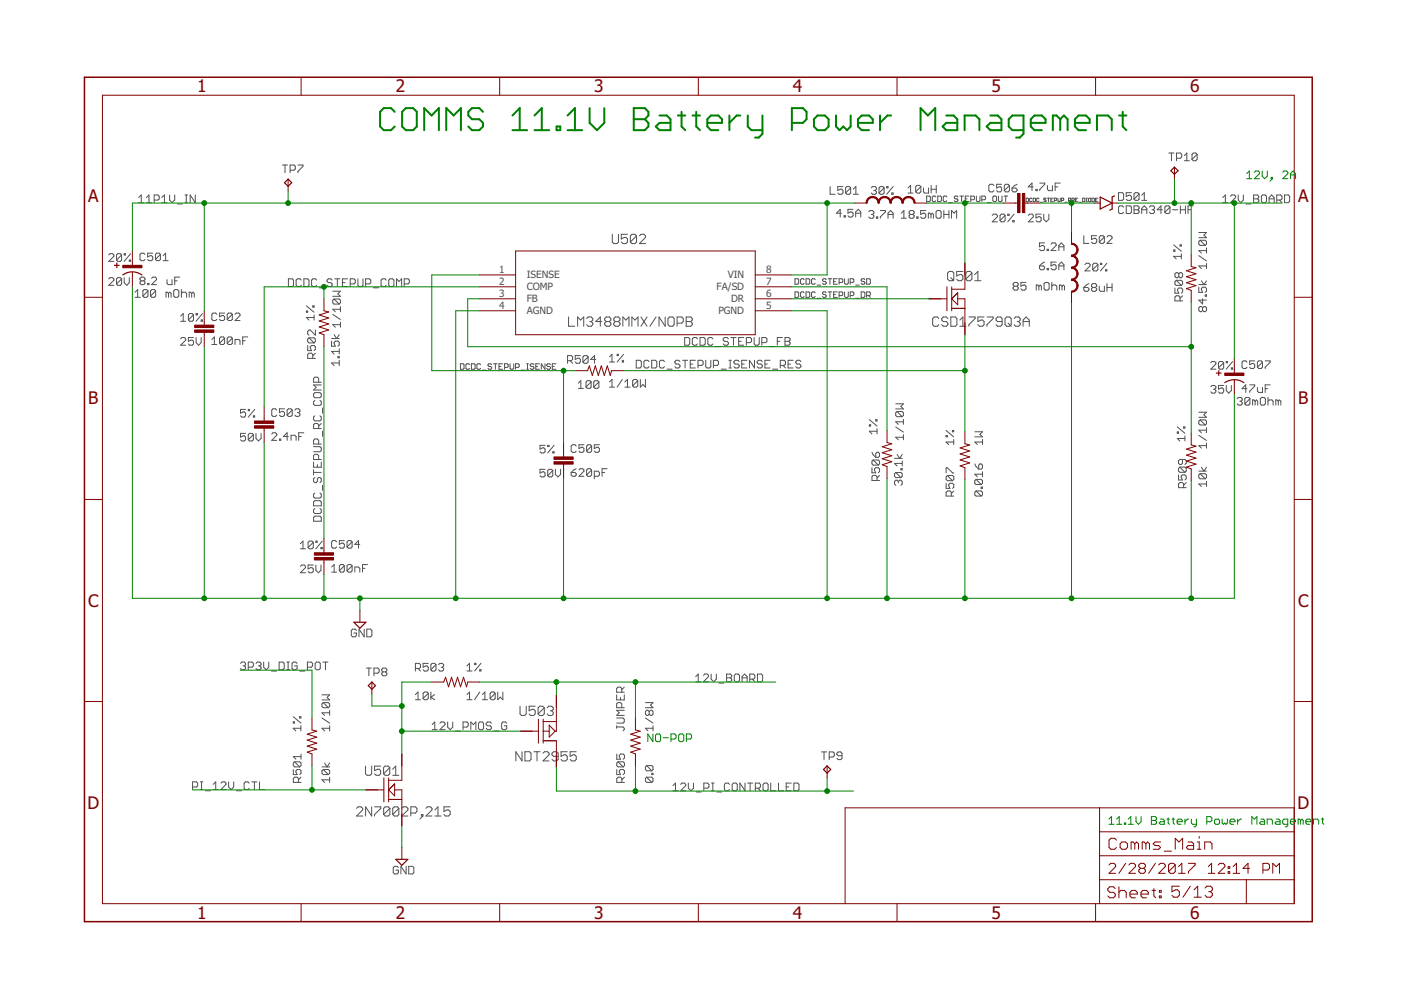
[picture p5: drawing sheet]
<svg xmlns="http://www.w3.org/2000/svg" width="297mm" height="210mm" viewBox="0 0 297 210" stroke-linecap="round" stroke-linejoin="round" font-family="sans-serif">
<defs><g id="words">
<g font-size="3.7" fill="#800000">
<text x="41.8" y="19.6">1</text>
<text x="83.9" y="19.6">2</text>
<text x="126" y="19.6">3</text>
<text x="168.1" y="19.6">4</text>
<text x="210.2" y="19.6">5</text>
<text x="252.4" y="19.6">6</text>
<text x="18.7" y="42.9">A</text>
<text x="275.2" y="42.9">A</text>
<text x="18.7" y="85.8">B</text>
<text x="275.2" y="85.8">B</text>
<text x="18.7" y="128.6">C</text>
<text x="275.2" y="128.6">C</text>
<text x="18.6" y="171.5">D</text>
<text x="275.1" y="171.5">D</text>
<text x="41.8" y="194.8">1</text>
<text x="83.9" y="194.8">2</text>
<text x="126" y="194.8">3</text>
<text x="168.1" y="194.8">4</text>
<text x="210.2" y="194.8">5</text>
<text x="252.4" y="194.8">6</text>
</g>
<g font-size="2.1" fill="#505050">
<text x="105.8" y="57.9">1</text>
<text x="111.7" y="59">ISENSE</text>
<text x="154.3" y="59">VIN</text>
<text x="162.5" y="57.9">8</text>
<text x="105.8" y="60.5">2</text>
<text x="105.8" y="63">3</text>
<text x="105.8" y="65.5">4</text>
<text x="111.7" y="61.6">COMP</text>
<text x="111.7" y="64.1">FB</text>
<text x="151.9" y="61.6">FA/SD</text>
<text x="155" y="64.1">DR</text>
<text x="162.5" y="65.5">5</text>
<text x="162.5" y="63">6</text>
<text x="162.5" y="60.5">7</text>
<text x="111.7" y="66.7">AGND</text>
<text x="152.3" y="66.7">PGND</text>
</g>
</g></defs>
<g fill="none" stroke="#505050" stroke-width=".21">
<path d="M59.9 35h1.1M60.4 35v1.6M61.5 36.1h.8l.3-.3v-.5l-.3-.3h-.8v1.6M63.2 35h1v.3l-1 1v.3M176 39.6v1.6h1.1M178.7 39.6h-1.1v.8l.6-.3h.3l.2 .3v.5l-.2 .3h-.6l-.3-.3M180.4 39.8v1.1l-.3 .3h-.5l-.3-.3M180.4 39.8l-.3-.2h-.5l-.3 .2v1.1M180.4 39.8l-1.1 1.1M184.7 39.8l.3-.2h.5l.3 .2v.3l-.3 .3M187.5 39.8l-.3-.2h-.6l-.2 .2v1.1M187.5 39.8v1.1l-.3 .3h-.6l-.2-.3"/>
<path d="M187.5 39.8l-1.1 1.1M188 39.6h.3v.2h-.3zM189.4 39.6l-1.4 1.6M192.5 39.9l.6-.6v1.6M195.2 39.6v1.1l-.2 .2h-.6l-.3-.2M195.2 39.6l-.2-.3h-.6l-.3 .3v1.1M195.2 39.6l-1.1 1.1M195.8 39.9v.8l.2 .2h.9v-1M197.4 39.3v1.6M198.5 39.3v1.6M210.7 39.3l-.2-.2h-.6l-.2 .2v1.1l.2 .3h.6l.2-.3M212.4 39.1h-1.1v.8l.5-.3h.3l.3 .3v.5l-.3 .3h-.5l-.3-.3"/>
<path d="M214 39.3l-.3-.2h-.5l-.3 .2v1.1M214 39.3v1.1l-.3 .3h-.5l-.3-.3M214 39.3l-1.1 1.1M214.6 39.9h.8l.2 .2v.3l-.2 .3h-.6l-.2-.3zM215.6 39.1l-.5 .2-.5 .6M219.1 39.6h-1.1l.8-.8v1.6M220.5 38.8h1v.3l-1 1.1v.2M222.1 39.3v.9l.3 .2h.7v-1.1M223.7 39.6h.6M224.8 38.8h-1.1v1.6M247.8 32.4h1.1M248.4 32.4v1.7"/>
<path d="M249.4 33.5h.9l.2-.2v-.6l-.2-.3h-.9v1.7M251.1 33l.5-.6v1.7M251.1 34.1h1.1M253.8 32.7l-1.1 1.1M253.8 32.7v1.1l-.3 .3h-.5l-.3-.3M253.8 32.7l-.3-.3h-.5l-.3 .3v1.1M23.1 54.1l.2-.3h.6l.3 .3v.2l-1.1 1.1h1.1M23.1 59.1l.2-.2h.6l.3 .2v.3l-1.1 1.1h1.1M25.8 54.1l-.3-.3h-.5l-.3 .3v1M25.8 54.1v1l-.3 .3h-.5l-.3-.3M25.8 59.1l-.3-.2h-.5l-.3 .2v1.1M25.8 59.1v1.1l-.3 .3h-.5l-.3-.3"/>
<path d="M25.8 54.1l-1.1 1M25.8 59.1l-1.1 1.1M26.3 53.8h.3v.3h-.3zM26.3 58.9v1l.6 .6 .5-.6v-1M27.4 55.1h.3v.3h-.3zM27.7 53.8l-1.4 1.6M29.4 41.9l.6-.6v1.7M29.4 43h1.1M30 59.5l-.3 .3v.3l.3 .2h.5l.2-.2v-.3l-.2-.3M30 59.5l-.3-.2v-.3l.3-.2h.5l.2 .2v.3l-.2 .2M30 59.5h.5M30.7 53.9l-.2-.2h-.5l-.3 .2v1.1l.3 .3h.5l.2-.3"/>
<path d="M31.1 41.9l.5-.6v1.7M31.1 43h1M32.1 59l.3-.2h.5l.3 .2v.3l-1.1 1h1.1M32.4 53.7h-1.1v.8l.5-.3h.3l.3 .3v.5l-.3 .3h-.5l-.3-.3M32.7 42.4h.8l.3-.2v-.6l-.3-.3h-.8v1.7M34 53.9v1.1l-.3 .3h-.5l-.2-.3M34 53.9l-.3-.2h-.5l-.2 .2v1.1M34 53.9l-1 1.1M34.3 43h1.1M34.3 41.9l.6-.6v1.7M34.6 55.3h1M34.6 54.2l.5-.5v1.6"/>
<path d="M35.4 59.3v.8l.3 .2h.8v-1M36 41.3v1.1l.5 .6 .5-.6v-1.1M37 59.5h.6M37.6 43.2h1.1M38.1 58.8h-1.1v1.5M39.2 43h.6M39.2 41.3h.6M39.5 41.3v1.7M41.4 41.3v1.7l-1.1-1.7v1.7M61.2 59.1h.8l.2 .3v1.1l-.2 .2h-.8zM63.9 59.4l-.3-.3h-.5l-.3 .3v1.1l.3 .2h.5l.3-.2M64.4 59.1h.8l.3 .3v1.1l-.3 .2h-.8z"/>
<path d="M67.1 59.4l-.2-.3h-.6l-.2 .3v1.1l.2 .2h.6l.2-.2M70.4 59.4l-.3-.3h-.5l-.3 .3v.3l.3 .2h.5l.3 .3v.3l-.3 .2h-.5l-.3-.2M71 59.1h1.1M71.5 59.1v1.6M72.6 59.9h.6M73.7 59.1h-1.1v1.6h1.1M75.9 59.1v1.4l.3 .2h.5l.3-.2v-1.4M81.9 59.4l-.3-.3h-.5l-.3 .3v1.1l.3 .2h.5l.3-.2M82.4 59.4l.3-.3h.5l.3 .3v1.1l-.3 .2h-.5l-.3-.2zM129.8 49.7v1.6l.3 .3h.7l.3-.3v-1.6M133 49.7h-1.3v1l.7-.4h.3l.3 .4v.6l-.3 .3h-.6l-.4-.3M135 50v1.3l-.4 .3h-.6l-.4-.3"/>
<path d="M135 50l-.4-.3h-.6l-.4 .3v1.3M135 50l-1.4 1.3M135.6 50l.3-.3h.6l.4 .3v.3l-1.3 1.3h1.3M168.6 59.1h.5l.2 .2v.8l-.2 .2h-.5zM170.5 59.3l-.2-.2h-.4l-.2 .2v.8l.2 .2h.4l.2-.2M170.9 59.1h.6l.2 .2v.8l-.2 .2h-.6zM172.8 59.3l-.1-.2h-.4l-.2 .2v.8l.2 .2h.4l.1-.2M175.2 59.3l-.2-.2h-.4l-.2 .2 .2 .4h.4l.2 .2-.2 .4h-.4l-.2-.2M175.6 59.1h.8M176 59.1v1.2M176.7 59.7h.4M177.5 59.1h-.8v1.2h.8"/>
<path d="M177.9 59.9h.6l.2-.2v-.4l-.2-.2h-.6v1.2M178.4 45.2h-1.1l.8-.8v1.6M179 45.7h.2v.3h-.2zM179.1 59.1v1l.2 .2h.4l.2-.2v-1M180.3 59.9h.5l.2-.2v-.4l-.2-.2h-.5v1.2M180.9 44.4h-1.1v.8l.5-.3h.3l.3 .3v.5l-.3 .3h-.5l-.3-.3M180.9 40.1l.6-.5v1.6M180.9 41.2h1.1M181.4 45.2h1.1M181.4 46v-1.1l.6-.5 .5 .5v1.1M183.4 59.3l-.2-.2h-.4l-.2 .4 .2 .2h.4l.2 .4-.2 .2h-.4l-.2-.2M183.7 59.1h.6l.2 .2v.8l-.2 .2h-.6z"/>
<path d="M184.2 44.9l.2-.3h.6l.3 .3v.3l-.3 .3M184.7 45.5h.3M185 45.5l.3 .2v.3l-.3 .3h-.6l-.2-.3M185.3 40.4h.2M185.5 40.4l.3 .3v.2l-.3 .3h-.5l-.3-.3M185.8 46h.3v.3h-.3zM186.6 44.6h1.1v.3l-1.1 1.1v.3M188.3 45.5h1.1M188.3 46.3v-1.1l.5-.6 .6 .6v1.1M189.1 40.9h.3v.3h-.3zM191.1 46.3h1.1M191.1 45.2l.5-.6v1.7"/>
<path d="M192.5 40.9h1.1M193 45.5l-.3-.3v-.3l.3-.3h.5l.3 .3v.3l-.3 .3M193 45.5h.5M193 45.5l-.3 .2v.3l.3 .3h.5l.3-.3v-.3l-.3-.2M194.4 46h.2v.3h-.2zM196.3 44.6h-1.1v.9l.5-.3h.3l.3 .3v.5l-.3 .3h-.5l-.3-.3M196.5 41.6h.6l.2 .2v.7l-.2 .2h-.6zM197.4 45.5l-.3-.3h-.3v1.1M197.4 45.5v.8M197.4 45.5l.2-.3 .3 .3v.8M197.4 40.1h1.1M198.4 41.8l-.2-.2h-.4l-.1 .2v.7l.1 .2h.4l.2-.2"/>
<path d="M198.7 44.6h.6l.2 .3v1.1l-.2 .3h-.6l-.2-.3v-1.1zM198.8 41.6h.6l.2 .2v.7l-.2 .2h-.6zM200.1 45.5h1.1M200.1 44.6v1.7M200.8 41.8l-.2-.2h-.4l-.2 .2v.7l.2 .2h.4l.2-.2M200.9 57.9l.4-.3h.6l.3 .3v1.3l-.3 .3h-.6l-.4-.3zM201.1 42.9h.8M201.2 44.6v1.7M201.6 58.9l.6 .6M201.7 46.3v-1.7l.6 .6 .5-.6v1.7M203.1 41.8l-.2-.2h-.4l-.2 .2 .2 .4h.4l.2 .2-.2 .3h-.4l-.2-.2M203.5 41.6h.8"/>
<path d="M203.9 41.6v1.1M204.2 57.6h-1.4v.9l.7-.3h.3l.4 .3v.7l-.4 .3h-.6l-.4-.3M204.7 42.2h.3M205.4 41.6h-.7v1.1h.7M205.8 42.4h.6l.2-.2v-.4l-.2-.2h-.6v1.1M206.1 57.9v1.3l-.4 .3h-.6l-.3-.3M206.1 57.9l-.4-.3h-.6l-.3 .3v1.3M206.1 57.9l-1.3 1.3M206.7 58.2l.6-.6v1.9M206.7 59.5h1.3M207 41.6v.9l.2 .2h.4l.2-.2v-.9M208.2 42.4h.5l.3-.2v-.4l-.3-.2h-.5v1.1"/>
<path d="M209.3 42.9h.8M210.4 45.7l.3-.3h.5l.3 .3v.3l-1.1 1h1.1M210.5 41.8l.2-.2h.4l.2 .2v.7l-.2 .2h-.4l-.2-.2zM211.7 41.6v.9l.2 .2h.4l.1-.2v-.9M212.9 41.6h.7M213.1 45.7v1.1l-.3 .2h-.5l-.3-.2M213.1 45.7l-.3-.3h-.5l-.3 .3v1.1M213.1 45.7l-1.1 1.1M213.2 41.6v1.1M213.7 45.4h.2v.3h-.2zM214.7 46.8h.3v.2h-.3zM215 45.4l-1.3 1.6"/>
<path d="M217.5 59.9h-1v.8l.5-.3h.3l.2 .3v.5l-.2 .3h-.6l-.2-.3M217.6 42l.5 .1-.2 .7h-.3zM218 45.7l.3-.3h.5l.3 .3v.3l-1.1 1h1.1M218.8 42.1l-.1-.1-.4 .1v.5l.1 .2 .4-.2M219.1 42l.4 .1-.1 .7h-.3zM219.6 40.2h.3v.2h-.3zM220.3 42.1l-.1-.1-.4 .1 .1 .7 .4-.2M220.4 56.4h.8l.3 .2v.3l-.3 .3h-.5l-.3-.3zM220.6 42.9h.4M220.7 45.4h-1.1v.8l.6-.2h.3l.2 .2v.6l-.2 .2h-.6l-.3-.2M221.3 45.4v1.1l.5 .5 .6-.5v-1.1M221.5 51.5h-1.1v.8l.5-.3h.3l.3 .3v.6l-.3 .2h-.5l-.3-.2"/>
<path d="M221.5 55.6l-1.1 .8M221.6 59.9h.6l.2 .3v1l-.2 .3h-.6l-.2-.3v-1zM221.8 42.1l-.1-.1-.4 .1 .1 .3 .4 .1-.1 .3-.4-.2M222 52.9h.3v.2h-.3zM222 56.9h.3v.3h-.3zM222.1 42h.4M222.3 42v.8M222.8 42.4h.2M222.8 51.8l.3-.3h.6l.2 .3v.2l-1.1 1.1h1.1M223 59.9v1.6M223.3 42h-.5v.8h.5M223.5 42.5l.5-.1-.1-.4h-.4v.8"/>
<path d="M223.9 55.6h-1.1v.8l.6-.3h.3l.2 .3v.5l-.2 .3h-.6l-.3-.3M224.3 42l.1 .8 .4-.2v-.6M224.5 56.4h1.1M224.5 53.1v-1.1l.5-.5 .6 .5v1.1M224.5 57.2v-1.1l.5-.5 .6 .5v1.1M224.5 52.3h1.1M225 42.5l.5-.1-.1-.4h-.4v.8M225.8 42.9h.5M226.5 42.5l.5-.1-.1-.4h-.4v.8M227.3 42.5l.5-.1-.2-.4h-.3v.8M227.5 42.5l.3 .3M228 42.4h.3"/>
<path d="M228.5 42h-.5v.8h.5M228.8 42.9h.5M229.5 42l.5 .1-.1 .7h-.4zM229.8 50v1.6h1.1M230 56.1l.3-.3h.6l.2 .3v.3l-1.1 1h1.1M230.3 42.8h.2M230.3 42h.2M230.4 42v.8M230.8 42.1l.1-.1 .4 .1-.2 .7-.3-.2zM231.5 42l.5 .1-.1 .7h-.4zM232.3 42.4h.2M232.5 50h-1.1v.8l.6-.3h.2l.3 .3v.5l-.3 .3h-.5l-.3-.3"/>
<path d="M232.8 56.1v1.1l-.3 .2h-.6l-.2-.2M232.8 56.1l-.3-.3h-.6l-.2 .3v1.1M232.8 56.1l-1.1 1.1M232.8 42h-.5v.8h.5M233.3 55.8h.3v.3h-.3zM234.1 50.2l-.2-.2h-.6l-.2 .2v1.1M234.1 50.2v1.1l-.2 .3h-.6l-.2-.3M234.1 50.2l-1 1.1M234.4 57.2h.3v.2h-.3zM234.7 55.8l-1.4 1.6M234.7 50.2l.3-.2h.5l.3 .2v.3l-1.1 1.1h1.1M237.2 40.9h.8l.2 .2v1.1l-.2 .3h-.8z"/>
<path d="M238.2 43.9l-.2-.3h-.6l-.2 .3v1.1l.2 .3h.6l.2-.3M238.8 43.6h.8l.3 .3v1.1l-.3 .3h-.8zM239.9 40.9h-1.1v.8l.5-.3h.3l.3 .3v.5l-.3 .3h-.5l-.3-.3M240.4 43.6h.8l.3 .3v.3l-.3 .3 .3 .2v.3l-.3 .3h-.8zM240.4 44.5h.8M241.5 41.1l-.3-.2h-.5l-.3 .2v1.1M241.5 41.1v1.1l-.3 .3h-.5l-.3-.3M241.5 41.1l-1.1 1.1M242.1 44.5h1M242.1 45.3v-1.1l.5-.6 .5 .6v1.1M242.1 42.5h1M242.1 41.4l.5-.5v1.6"/>
<path d="M243.7 43.9l.3-.3h.5l.3 .3v.3l-.3 .3M244.2 44.5h.3M244.5 44.5l.3 .2v.3l-.3 .3h-.5l-.3-.3M246.4 44.5h-1.1l.8-.9v1.7M248.1 43.9l-.3-.3h-.6l-.2 .3v1.1M248.1 43.9v1.1l-.3 .3h-.6l-.2-.3M248.1 43.9l-1.1 1.1M248.6 44.5h1.1M248.8 53h.3v.3h-.3zM248.8 51.9l1.7 1.4M249.4 59.4l-.3 .3v.5l.3 .3h1.1M249.4 59.4h1.1l.2 .3v.5l-.2 .3"/>
<path d="M249.4 59.4l1.1 1.1M249.9 58.1l-.2-.3h-.3l-.3 .3v.5l.3 .3h.3l.2-.3M249.9 58.1l.3-.3h.3l.2 .3v.5l-.2 .3h-.3l-.3-.3M249.9 58.1v.5M250.2 51.9h.3v.3h-.3zM250.3 44.5h1M250.3 43.6v1.7M250.5 54.4h-1.7l.6 .5M250.5 53.8v1.1M251.3 43.6v1.7M251.9 44.5h.5M253 43.6h-1.1v1.7"/>
<path d="M254.2 54.2l1.6 1.1M254.2 49.3h1.6l-.6 .5 .6 .6h-1.6M254.4 50.9l-.2 .3v.6l.2 .2h1.1M254.4 50.9h1.1l.3 .3v.6l-.3 .2M254.4 50.9l1.1 1.1M254.7 59.5l.5 .8 .6-.8M255.8 52.6v1.1M255.8 55.9v1M255.8 56.4h-1.6l.5 .5M255.8 53.1h-1.6l.5 .6M259.2 43h1.1M259.2 41.9l.6-.6v1.7"/>
<path d="M260.9 41.6l.3-.3h.5l.3 .3v.3l-1.1 1.1h1.1M262.5 41.3v1.1l.6 .6 .5-.6v-1.1M264.2 43.2h1M265.8 41.3h.8l.3 .3v.3l-.3 .3 .3 .2v.3l-.3 .3h-.8zM265.8 42.2h.8M267.7 41.3h.5l.3 .3v1.1l-.3 .3h-.5l-.3-.3v-1.1zM269.1 43v-1.1l.5-.6 .6 .6v1.1M269.1 42.2h1.1M270.7 42.4h.8l.3-.2v-.6l-.3-.3h-.8v1.7M271.3 42.4l.5 .6M272.4 41.3h.8l.2 .3v1.1l-.2 .3h-.8zM28.6 62l.6-.6v1.6"/>
<path d="M28.6 63h1.1M31.3 60.1h.3v.2h-.3zM31.4 61.7v1.1l-.3 .2h-.6l-.2-.2M31.4 61.7l-.3-.3h-.6l-.2 .3v1.1M31.4 61.7l-1.1 1.1M33 61.7v1.1l-.3 .2h-.5l-.3-.2M33 61.7l-.3-.3h-.5l-.3 .3v1.1M33 61.7l-1.1 1.1M35.7 62.2l-.2-.2h-.3v1M35.7 62.2v.8M35.7 62.2l.3-.2 .3 .2v.8M36.8 61.7l.3-.3h.5l.3 .3v1.1l-.3 .2h-.5l-.3-.2z"/>
<path d="M38.3 67l.5-.5v1.6M38.3 68.1h1.1M38.3 71.8l.3-.2h.5l.3 .2v.3l-1.1 1.1h1.1M38.5 62.2l.2-.2h.6l.3 .2v.8M38.5 61.4v1.6M40.6 62.2l-.2-.2h-.3v1M40.6 62.2v.8M40.6 62.2l.3-.2 .3 .2v.8M41 66.8v1l-.3 .3h-.5l-.3-.3M41 66.8l-.3-.3h-.5l-.3 .3v1M41 71.6h-1.1v.8l.8-.3 .3 .3v.5l-.3 .3h-.5l-.3-.3M41 66.8l-1.1 1"/>
<path d="M41.6 66.5h.2v.3h-.2zM41.6 71.6v1l.5 .6 .6-.6v-1M42.7 67.8h.2v.3h-.2zM42.9 66.5l-1.3 1.6M44.9 72l.5-.6v1.6M44.9 73h1.1M46 66.6l-.3-.2h-.5l-.3 .2v1.1l.3 .3h.5l.3-.3M47.6 71.7v1.1l-.3 .2h-.5l-.3-.2M47.6 66.4h-1.1v.8l.6-.3h.2l.3 .3v.5l-.3 .3h-.5l-.3-.3M47.6 71.7l-.3-.3h-.5l-.3 .3v1.1M47.6 71.7l-1.1 1.1M49.3 71.7v1.1l-.3 .2h-.5l-.3-.2"/>
<path d="M49.3 71.7l-.3-.3h-.5l-.3 .3v1.1M49.3 66.6l-.3-.2h-.5l-.3 .2v1.1M49.3 66.6v1.1l-.3 .3h-.5l-.3-.3M49.3 71.7l-1.1 1.1M49.3 66.6l-1.1 1.1M49.8 73v-1h.8l.3 .2v.8M49.8 66.6l.3-.2h.5l.3 .2v.3l-1.1 1.1h1.1M51.5 72.2h.5M52.5 71.4h-1v1.6M65 66h.2v.2h-.2zM65 64.9l1.6 1.3M65.2 73.3v1h.9l-.3-.5v-.3l.3-.2h.5l.3 .2v.6l-.3 .2"/>
<path d="M65.5 71.6l-.3 .3v.5l.3 .3h1.1M65.5 71.6h1.1l.3 .3v.5l-.3 .3M65.5 71.6l1.1 1.1M66.3 64.9h.3v.2h-.3zM66.3 76v-.8l-.2-.3h-.6l-.3 .3v.8h1.7M66.6 67.3h-1.6l.5 .6M66.6 66.8v1.1M66.9 70v1.1l-1.1-1.1h-.3l-.3 .3v.5l.3 .3M66.9 74.9l-.6 .5M67.7 61h1.1M70.3 72.3v1.1h.8l-.3-.5v-.3l.3-.3h.5l.3 .3v.6l-.3 .2M70.3 71.8h1.6"/>
<path d="M70.5 61.7h1.7l-.6 .6 .6 .5h-1.7M70.5 66.7l1.7 1M70.8 63.4h1.1l.3 .2v.6l-.3 .3M70.8 63.4l-.3 .2v.6l.3 .3h1.1M70.8 63.4l1.1 1.1M70.8 71l.6 .8 .5-.8M71.6 75.6h.3v.3h-.3zM71.9 77h-1.6l.5 .5M71.9 74v1.1M71.9 76.4v1.1M71.9 74.5h-1.6l.5 .6M72.2 68.8h-1.7l.6 .6"/>
<path d="M72.2 65v1.1M72.2 68.3v1.1M72.2 65.6h-1.7l.6 .5M74.3 60.2h.8l.2-.3v-.5l-.2-.3h-.8v1.6M77.5 60.2h.8l.3-.3v-.5l-.3-.3h-.8v1.6M79.2 61h1M84.1 60.7v-1.6l.5 .6 .6-.6v1.6M85.7 60.2h.8l.3-.3v-.5l-.3-.3h-.8v1.6M97.6 77.1h.6l.2 .2v.8l-.2 .2h-.6zM99.6 77.3l-.2-.2h-.4l-.2 .2v.8l.2 .2h.4l.2-.2M99.9 77.1h.6l.2 .2v.8l-.2 .2h-.6zM101.9 77.3l-.2-.2h-.4l-.2 .2v.8l.2 .2h.4l.2-.2"/>
<path d="M102.3 78.5h.8M104.2 77.3l-.2-.2h-.3l-.2 .4 .2 .2h.3l.2 .4-.2 .2h-.3l-.2-.2M104.6 77.1h.8M105 77.1v1.2M105.8 77.7h.4M106.6 77.1h-.8v1.2h.8M107 77.9h.5l.2-.2v-.4l-.2-.2h-.5v1.2M108.1 77.1v1l.2 .2h.4l.2-.2v-1M109.3 77.9h.6l.2-.2v-.4l-.2-.2h-.6v1.2M110.5 78.5h.8M111.7 78.3h.3M111.7 77.1h.3"/>
<path d="M111.8 77.1v1.2M113.2 77.3l-.2-.2h-.4l-.2 .2 .2 .4h.4l.2 .2-.2 .4h-.4l-.2-.2M113.6 77.7h.4M114.4 77.1h-.8v1.2h.8M115.5 77.1v1.2l-.7-1.2v1.2M116.7 77.3l-.2-.2h-.4l-.2 .4 .2 .2h.4l.2 .4-.2 .2h-.4l-.2-.2M117.1 77.7h.4M117.9 77.1h-.8v1.2h.8M120.3 76.5h.8l.3-.3v-.5l-.3-.3h-.8v1.6M120.5 67.2v2h1.4M120.9 76.5l.5 .5M122.5 69.2v-2l.6 .7 .7-.7v2"/>
<path d="M123 75.4h-1v.8l.5-.3h.3l.2 .3v.6l-.2 .2h-.6l-.2-.2M124.4 67.5l.3-.3h.6l.4 .3v.4l-.4 .3M124.7 75.7l-.3-.3h-.5l-.3 .3v1.1M124.7 75.7v1.1l-.3 .2h-.5l-.3-.2M124.7 75.7l-1.1 1.1M125 68.2h.3M125.3 68.2l.4 .3v.3l-.4 .4h-.6l-.3-.4M126.3 76.2h-1.1l.8-.8v1.6M127.6 68.2h-1.3l1-1v2M128.5 68.2l-.3 .3v.3l.3 .4h.7l.3-.4v-.3l-.3-.3M128.5 68.2l-.3-.3v-.4l.3-.3h.7l.3 .3v.4l-.3 .3M128.5 68.2h.7"/>
<path d="M129.2 75.6l.6-.5v1.7M129.2 76.8h1.1M130.5 68.2l-.4 .3v.3l.4 .4h.6l.3-.4v-.3l-.3-.3M130.5 68.2l-.4-.3v-.4l.4-.3h.6l.3 .3v.4l-.3 .3M130.5 68.2h.6M130.9 75.1h.2v.3h-.2zM131.9 76.5h.3v.3h-.3zM132.1 69.2v-2l.6 .7 .6-.7v2M132.2 75.1l-1.3 1.7M134 69.2v-2l.6 .7 .7-.7v2M134.9 76.4h.8l.3 .3v1l-.3 .3h-.8zM135.9 67.2l1.3 2"/>
<path d="M137.2 67.2l-1.3 2M137.6 76.7l-.2-.3h-.6l-.3 .3v1l.3 .3h.6l.2-.3M138.2 76.4h.8l.3 .3v1l-.3 .3h-.8zM139.1 67.2l-1.3 2M140.9 76.7l-.3-.3h-.5l-.3 .3v1l.3 .3h.5l.3-.3M141 67.2v2l-1.3-2v2M141.4 78.3h1.1M142 67.2h.6l.3 .3v1.3l-.3 .4h-.6l-.4-.4v-1.3zM143.6 68.5h.9l.4-.3v-.7l-.4-.3h-.9v2M144.2 76.7l-.3-.3h-.6l-.2 .3v.2l.2 .3h.6l.3 .3v.2l-.3 .3h-.6l-.2-.3M144.7 76.4h1.1M145.2 71.6h.8l.2 .2v1.1l-.2 .3h-.8z"/>
<path d="M145.2 76.4v1.6M145.5 67.2h1l.3 .3v.4l-.3 .3 .3 .3v.3l-.3 .4h-1zM145.5 68.2h1M146.3 77.2h.6M147.4 76.4h-1.1v1.6h1.1M147.9 71.8l-.3-.2h-.5l-.3 .2v1.1l.3 .3h.5l.3-.3M148 77.5h.8l.3-.3v-.5l-.3-.3h-.8v1.6M148.4 71.6h.8l.3 .2v1.1l-.3 .3h-.8zM149.6 76.4v1.3l.3 .3h.5l.3-.3v-1.3M151.2 71.8l-.3-.2h-.6l-.2 .2v1.1l.2 .3h.6l.3-.3M151.3 77.5h.8l.2-.3v-.5l-.2-.3h-.8v1.6M151.7 73.5h1.1"/>
<path d="M152.9 78.3h1.1M154.4 71.8l-.2-.2h-.6l-.3 .2v.3l.3 .3h.6l.2 .2v.3l-.2 .3h-.6l-.3-.3M154.5 78h.6M154.5 76.4h.6M154.8 76.4v1.6M155 71.6h1.1M155.5 71.6v1.6M156.6 72.4h.6M156.7 76.7l-.3-.3h-.5l-.3 .3v.2l.3 .3h.5l.3 .3v.2l-.3 .3h-.5l-.3-.3M157.3 77.2h.5M157.7 71.6h-1.1v1.6h1.1M158.2 72.6h.9l.2-.2v-.6l-.2-.2h-.9v1.6"/>
<path d="M158.3 76.4h-1v1.6h1M159.9 71.6v1.3l.3 .3h.5l.3-.3v-1.3M160 76.4v1.6l-1.1-1.6v1.6M161.5 72.6h.8l.3-.2v-.6l-.3-.2h-.8v1.6M161.6 76.7l-.2-.3h-.6l-.3 .3v.2l.3 .3h.6l.2 .3v.2l-.2 .3h-.6l-.3-.3M162.2 77.2h.5M163.2 73.5h1.1M163.3 76.4h-1.1v1.6h1.1M163.8 78.3h1.1M164.8 72.4h.5M165.4 77.5h.9l.2-.3v-.5l-.2-.3h-.9v1.6M165.9 71.6h-1.1v1.6"/>
<path d="M166 77.5l.5 .5M166.4 71.6h.9l.2 .2v.3l-.2 .3 .2 .2v.3l-.2 .3h-.9zM166.4 72.4h.9M167.1 77.2h.5M168.2 76.4h-1.1v1.6h1.1M168.6 61.9h.5l.2 .2v.8l-.2 .2h-.5zM169.8 76.7l-.3-.3h-.5l-.3 .3v.2l.3 .3h.5l.3 .3v.2l-.3 .3h-.5l-.3-.3M170.5 62.1l-.2-.2h-.4l-.2 .2v.8l.2 .2h.4l.2-.2M170.9 61.9h.6l.2 .2v.8l-.2 .2h-.6zM172.8 62.1l-.1-.2h-.4l-.2 .2v.8l.2 .2h.4l.1-.2M173.2 60.5h.8M173.2 63.2h.8"/>
<path d="M175.2 62.1l-.2-.2h-.4l-.2 .2 .2 .4h.4l.2 .2-.2 .4h-.4l-.2-.2M175.6 61.9h.8M176 61.9v1.2M176.7 62.5h.4M177.5 61.9h-.8v1.2h.8M177.9 62.7h.6l.2-.2v-.4l-.2-.2h-.6v1.2M179.1 61.9v1l.2 .2h.4l.2-.2v-1M180.3 62.7h.5l.2-.2v-.4l-.2-.2h-.5v1.2M181.4 60.5h.8M181.4 63.2h.8M182.6 61.9h.6l.2 .2v.8l-.2 .2h-.6zM183.7 62.7h.6l.2-.2v-.4l-.2-.2h-.6v1.2"/>
<path d="M184.1 62.7l.4 .4M199.1 67.5l-.4-.3h-.6l-.4 .3v1.3l.4 .4h.6l.4-.4M201 67.5l-.4-.3h-.6l-.3 .3v.4l.3 .3h.6l.4 .3v.3l-.4 .4h-.6l-.3-.4M201.6 67.2h1l.3 .3v1.3l-.3 .4h-1zM203.5 69.2h1.3M203.5 67.9l.7-.7v2M205.4 67.2h1.3v.3l-1.3 1.3v.4M208.6 67.2h-1.3v1l.7-.3h.3l.3 .3v.6l-.3 .4h-.6l-.4-.4M209.3 67.2h1.3v.3l-1.3 1.3v.4M212.5 68.2h-1l-.3-.3v-.4l.3-.3h.7l.3 .3v1.3l-.3 .4h-.7l-.3-.4M213.1 67.5l.3-.3h.7l.3 .3v1.3l-.3 .4h-.7l-.3-.4zM213.7 68.5l.7 .7"/>
<path d="M215 67.5l.3-.3h.7l.3 .3v.4l-.3 .3M215.1 60.7l-.3 .3v.2l.3 .3h.5l.3-.3v-.2l-.3-.3M215.1 60.7l-.3-.3v-.2l.3-.3h.5l.3 .3v.2l-.3 .3M215.1 60.7h.5M215.7 68.2h.3M216 68.2l.3 .3v.3l-.3 .4h-.7l-.3-.4M216.9 68.2h1.3M216.9 69.2v-1.3l.7-.7 .6 .7v1.3M220.3 60.7l.2-.3 .3 .3v.8M220.3 60.7l-.3-.3h-.3v1.1M220.3 60.7v.8M223 60.7l.3-.3h.5l.3 .3v.8"/>
<path d="M225.2 60.7l-.3-.3h-.3v1.1M225.2 60.7v.8M225.2 60.7l.2-.3 .3 .3v.8M229.8 60.9h.8l.3 .3v.3l-.3 .3h-.5l-.3-.3zM230.9 60.1l-1.1 .8M231.7 60.9l-.3 .3v.3l.3 .3h.5l.3-.3v-.3l-.3-.3M231.7 60.9h.5M231.7 60.9l-.3-.2v-.3l.3-.3h.5l.3 .3v.3l-.3 .2M233.1 60.7v.8l.2 .3h.8v-1.1M234.7 60.9h1.1M234.7 60.1v1.7M235.8 60.1v1.7"/>
<path d="M249.1 61.1v1.1h.8l-.2-.6v-.3l.2-.2h.6l.2 .2v.6l-.2 .3M250.2 63.8v-.8l-.3-.3h-.5l-.3 .3v.8h1.6M250.7 62.7l-.5 .5M254.2 60.9v1.1h.8l-.3-.6v-.2l.3-.3h.5l.3 .3v.5l-.3 .3M254.2 60.3h1.6M255 65.3l-.3-.3h-.3l-.2 .3v.5l.2 .3h.3l.3-.3M255 65.3l.2-.3h.3l.3 .3v.5l-.3 .3h-.3l-.2-.3M255 63.4v1.1l-.8-.9h1.6M255 65.3v.5M255.5 62.5h.3v.3h-.3zM256.7 76.9l.3-.3h.5l.3 .3v.3l-1.1 1.1h1.1M259.4 76.9v1.1l-.2 .3h-.6l-.3-.3"/>
<path d="M259.4 76.9l-.2-.3h-.6l-.3 .3v1.1M259.4 76.9l-1.1 1.1M260 76.6h.2v.3h-.2zM261.1 78h.2v.3h-.2zM261.3 76.6l-1.3 1.7M264.4 76.8l-.3-.3h-.5l-.3 .3v1.1l.3 .2h.5l.3-.2M266 76.5h-1v.8l.8-.2 .2 .2v.6l-.2 .2h-.6l-.2-.2M267.7 76.8l-.3-.3h-.5l-.3 .3v1.1M267.7 76.8v1.1l-.3 .2h-.5l-.3-.2M267.7 76.8l-1.1 1.1M268.2 76.5h1.1v.3l-1.1 1.1v.2M52.1 86.8h-1.1v.8l.5-.3h.3l.3 .3v.6l-.3 .2h-.5l-.3-.2"/>
<path d="M52.1 91.9h-1.1v.8l.5-.3h.3l.3 .3v.5l-.3 .3h-.5l-.3-.3M52.6 86.8h.3v.3h-.3zM53.7 88.2h.3v.2h-.3zM53.7 92.1v1.1l-.3 .3h-.5l-.3-.3M53.7 92.1l-.3-.2h-.5l-.3 .2v1.1M53.7 92.1l-1.1 1.1M54 86.8l-1.4 1.6M54.3 91.9v1.1l.5 .5 .6-.5v-1.1M57.6 92l.3-.2h.5l.3 .2v.3l-1.1 1.1h1.1M58.7 87l-.3-.3h-.5l-.3 .3v1l.3 .3h.5l.3-.3M59.2 93.1h.3v.3h-.3zM60.3 86.7h-1.1v.8l.8-.3 .3 .3v.5l-.3 .3h-.5l-.3-.3"/>
<path d="M61.1 92.6h-1l.8-.8v1.6M61.7 93.4v-1.1h.8l.3 .3v.8M62 87l-.3-.3h-.5l-.3 .3v1M62 87v1l-.3 .3h-.5l-.3-.3M62 87l-1.1 1M62.5 87l.3-.3h.5l.3 .3v.2l-.3 .3M63.1 87.5h.2M63.3 92.6h.6M63.3 87.5l.3 .3v.2l-.3 .3h-.5l-.3-.3M64.4 91.8h-1.1v1.6M66.5 94.7h1.3l.3 .3v.5l-.3 .3h-1.3M66.5 83.5l.3-.3h1l.3 .3v.6l-.3 .2h-1l-.3-.2z"/>
<path d="M66.5 98v1.1h1.6v-1.1M66.5 99.6v1.1M66.8 88.2l-.3 .2v.6l.3 .2h1l.3-.2v-.6l-.3-.2M66.8 84.9l-.3 .3v.5l.3 .3h1l.3-.3v-.5l-.3-.3M67.3 98.5v.6M67.6 94.1v-.8l-.3-.2h-.5l-.3 .2v.8h1.6M67.6 97.4v-.8l-.3-.3h-.5l-.3 .3v.8h1.6M67.6 81v-.8l-.3-.2h-.5l-.3 .2v.8h1.6M67.6 90.9v-.8l-.3-.3h-.5l-.3 .3v.8h1.6M68.1 89.8l-.5 .5M68.1 81.6h-1.6l.5 .5-.5 .6h1.6M68.4 86.5v1.1"/>
<path d="M68.4 91.4v1.1M115.6 94.4h-1.1v.8l.5-.2h.3l.3 .2v.6l-.3 .2h-.5l-.3-.2M115.6 99.5h-1.1v.8l.5-.3h.3l.3 .3v.6l-.3 .2h-.5l-.3-.2M116.1 94.4h.3v.3h-.3zM117.2 95.8h.3v.2h-.3zM117.2 99.8v1.1l-.3 .2h-.5l-.3-.2M117.2 99.8l-.3-.3h-.5l-.3 .3v1.1M117.2 99.8l-1.1 1.1M117.5 94.4l-1.4 1.6M117.8 99.5v1.1l.5 .5 .6-.5v-1.1M122.2 94.6l-.3-.3h-.5l-.3 .3v1l.3 .3h.5l.3-.3M122.2 99.4l-1.1 .8"/>
<path d="M122.6 81.2l.5-.5v1.6M122.6 82.3h1.1M122.7 99.7l.3-.3h.5l.3 .3v.2l-1.1 1.1h1.1M123.8 94.3h-1.1v.8l.6-.3h.2l.3 .3v.5l-.3 .3h-.5l-.3-.3M125.3 81v1.1l-.2 .2h-.6l-.3-.2M125.3 81l-.2-.3h-.6l-.3 .3v1.1M125.3 81l-1.1 1.1M125.4 99.7v1l-.2 .3h-.5l-.3-.3M125.4 99.7l-.2-.3h-.5l-.3 .3v1M125.4 94.6l-.2-.3h-.5l-.3 .3v1M125.4 94.6v1l-.2 .3h-.5l-.3-.3M125.4 99.7l-1 1"/>
<path d="M125.4 94.6l-1 1M127 81v1.1l-.3 .2h-.5l-.3-.2M127 81l-.3-.3h-.5l-.3 .3v1.1M127 81l-1.1 1.1M127.1 94.3h-1.1v.8l.8-.3 .3 .3v.5l-.3 .3h-.5l-.3-.3M128.7 99.4h-1v1.6M129.2 81l.6-.5v1.6M129.2 82.1h1.1M131.9 80.5l-1 1.6M132.5 82.1h1.1M132.5 81l.5-.5v1.6M135.2 80.7v1.1l-.3 .3h-.5l-.3-.3"/>
<path d="M135.2 80.7l-.3-.2h-.5l-.3 .2v1.1M135.2 80.7l-1.1 1.1M135.8 80.5v1.6l.5-.6 .5 .6v-1.6M184.3 90.1h.3v.2h-.3zM184.3 89l1.6 1.3M184.9 99.2v1h.8l-.3-.5v-.3l.3-.2h.5l.3 .2v.6l-.3 .2M184.9 95.9l.2 .5 .6 .6M185.1 97.5l-.2 .3v.5l.2 .3h1.1M185.1 97.5h1.1l.3 .3v.5l-.3 .3M185.1 97.5l1.1 1.1M185.7 89h.2v.3h-.2zM185.7 96.2l.2-.3h.3l.3 .3v.5l-.3 .3h-.5z"/>
<path d="M185.9 91.4h-1.6l.6 .6M185.9 90.9v1.1M189.7 97.2h1.6M189.9 90.5l1.6 1.1M189.9 85.6h1.6l-.5 .6 .5 .5h-1.6M190.2 87.2h1.1l.2 .3v.6l-.2 .2M190.2 87.2l-.3 .3v.6l.3 .2h1.1M190.2 87.2l1.1 1.1M190.2 96.4l.6 .8 .5-.8M191 99.4h.3v.2h-.3zM191.3 97.7v1.1M191.3 98.3h-1.6l.5 .5"/>
<path d="M191.5 92.7h-1.6l.6 .5M191.5 88.9v1.1M191.5 92.2v1M191.5 89.4h-1.6l.6 .6M200.6 92.4h.3v.2h-.3zM200.6 91.3l1.6 1.3M201.9 91.3h.3v.2h-.3zM202.2 93.7h-1.6l.5 .6M202.2 93.2v1.1M206.7 98.4l.2 .5 .6 .6M206.7 91.5h1.6l-.5 .6 .5 .5h-1.6M207.8 98.4h.2l.3 .2v.6l-.3 .3h-.5v-.9z"/>
<path d="M208.3 93.2v1.1M208.3 93.7h-1.6l.5 .6M249.6 91.6h.3v.3h-.3zM249.6 90.5l1.6 1.4M250.1 99l-.2 .3v.6l.2 .2h1.1M250.1 99h1.1l.3 .3v.6l-.3 .2M250.1 99l1.1 1.1M250.7 97.4v.8l-.3 .3h-.3l-.2-.3v-.5l.2-.3h1.1l.3 .3v.5l-.3 .3M251 90.5h.2v.3h-.2zM251.2 93h-1.6l.5 .5M251.2 92.4v1.1M254.2 99.9h1.6"/>
<path d="M254.2 92.3l1.6 1.1M254.2 87.4h1.6l-.6 .5 .6 .6h-1.6M254.4 89l-.2 .3v.6l.2 .2h1.1M254.4 89h1.1l.3 .3v.6l-.3 .2M254.4 89l1.1 1.1M254.7 99.1l.5 .8 .6-.8M255.8 90.7v1.1M255.8 93.9v1.1M255.8 94.5h-1.6l.5 .5M255.8 91.2h-1.6l.5 .6M256.7 82l.3-.3h.5l.3 .3v.3l-.3 .2M257.3 82.5h.2"/>
<path d="M257.5 82.5l.3 .3v.3l-.3 .3h-.5l-.3-.3M259.4 81.7h-1.1v.8l.9-.2 .2 .2v.6l-.2 .3h-.6l-.3-.3M260 81.7v1.1l.5 .6 .6-.6v-1.1M262.3 84.5l.3-.2h.5l.3 .2v.3l-.3 .3M262.8 85.1h.3M263.1 85.1l.3 .2v.3l-.3 .3h-.5l-.3-.3M264.4 82.4h-1.1l.8-.8v1.6M265 81.6h1v.3l-1 1v.3M265 84.5l-.2-.2h-.6l-.3 .2v1.1M265 84.5v1.1l-.2 .3h-.6l-.3-.3M265 84.5l-1.1 1.1M266.1 85.1l-.3-.3h-.2v1.1"/>
<path d="M266.1 85.1v.8M266.1 85.1l.3-.3 .3 .3v.8M266.6 82.1v.8l.3 .3h.8v-1.1M267.5 84.3h.5l.3 .2v1.1l-.3 .3h-.5l-.3-.3v-1.1zM268.2 82.4h.6M268.8 85.1l.3-.3h.6l.2 .3v.8M268.8 84.3v1.6M269.3 81.6h-1.1v1.6M271 85.1l-.3-.3h-.2v1.1M271 85.1v.8M271 85.1l.3-.3 .3 .3v.8M63.7 115.3l.5-.6v1.7"/>
<path d="M63.7 116.4h1.1M66.4 115v1.1l-.3 .3h-.5l-.3-.3M66.4 115l-.3-.3h-.5l-.3 .3v1.1M66.4 119.8h-1.1v.8l.6-.2h.2l.3 .2v.6l-.3 .2h-.5l-.3-.2M66.4 115l-1.1 1.1M66.5 100.2h1.6M66.5 109.7l.3-.3h1l.3 .3v.8h-1.6zM66.5 106.4l.3-.2h1l.3 .2v.9h-1.6zM66.8 101.2l-.3 .3v.6l.3 .2h.2l.3-.2v-.6l.3-.3h.2l.3 .3v.6l-.3 .2M66.8 107.8l-.3 .3v.5l.3 .3h1l.3-.3v-.5l-.3-.3M66.8 104.5l-.3 .3v.5l.3 .3h1l.3-.3v-.5l-.3-.3M67 114.7h.2v.3h-.2z"/>
<path d="M67 119.8v1.1l.5 .5 .6-.5v-1.1M68.1 116.1h.2v.3h-.2zM68.3 114.7l-1.3 1.7M68.4 102.9v1.1M71.4 114.9l-.3-.3h-.5l-.3 .3v1.1l.3 .2h.5l.3-.2M73 120l-.3-.3h-.5l-.3 .3v1M73 114.6h-1.1v.8l.8-.3 .3 .3v.6l-.3 .2h-.5l-.3-.2M73 120v1l-.3 .3h-.5l-.3-.3M73 120l-1.1 1M74.7 120v1l-.3 .3h-.5l-.3-.3M74.7 120l-.3-.3h-.5l-.3 .3v1M74.7 114.9l-.3-.3h-.5l-.3 .3v1.1"/>
<path d="M74.7 114.9v1.1l-.3 .2h-.5l-.3-.2M74.7 120l-1.1 1M74.7 114.9l-1.1 1.1M76.3 115.4h-1.1l.8-.8v1.6M77.9 119.7h-1v1.6M121.1 100.2h.8l.3 .3v.2l-.3 .3h-.5l-.3-.3zM126 101h.8l.3-.3v-.5l-.3-.3h-.8v1.6M127.7 100.2h.5M185.9 101.9v-.8l-.2-.3h-.6l-.2 .3v.8h1.6M186.5 100.8l-.6 .5M189.9 100.2l-.2 .3v.5l.2 .3h1.1M189.9 100.2h1.1l.3 .3v.5l-.3 .3"/>
<path d="M189.9 100.2l1.1 1.1M190.5 102.1l-.3-.3h-.3l-.2 .3v.5l.2 .3M190.5 102.1l.3-.3h.2l.3 .3v.5l-.3 .3M190.5 102.1v.3M200.6 102.5v1h.8l-.3-.8 .3-.2h.6l.2 .2v.6l-.2 .2M200.6 100.3v-1.1h.3l1.1 1.1h.2M200.9 100.8h1.1l.2 .3v.5l-.2 .3M200.9 100.8l-.3 .3v.5l.3 .3h1.1M200.9 100.8l1.1 1.1M201.7 105.2v-.8l-.3-.3h-.5l-.3 .3v.8h1.6M202.2 104.1l-.5 .5M206.9 104.1l-.2 .3v.5l.2 .3h1.1"/>
<path d="M206.9 101.6l-.2 .3v.6l.2 .2h1.1M206.9 104.1h1.1l.3 .3v.5l-.3 .3M206.9 101.6h1.1l.3 .3v.6l-.3 .2M206.9 104.1l1.1 1.1M206.9 101.6l1.1 1.1M208 103.3h.3v.2h-.3zM208.3 100v1.1M208.3 100.5h-1.6l.5 .6M249.9 100.7v1.1h.8l-.3-.8 .3-.3h.5l.3 .3v.5l-.3 .3M251 103.4v-.8l-.3-.3h-.6l-.2 .3v.8h1.6M251.5 102.3l-.5 .6M254.4 100.4l-.2 .3v.5l.2 .3h1.1"/>
<path d="M254.4 100.4h1.1l.3 .3v.5l-.3 .3M254.4 100.4l1.1 1.1M255.8 102.1v1M255.8 102.6h-1.6l.5 .5M63.7 120.1l.3-.3h.5l.3 .3v.3l-1.1 1h1.1M70.3 120.2l.5-.5v1.6M70.3 121.3h1.1M75.2 121.3v-1.1h.8l.3 .3v.8M75.6 133.7l-.3-.3h-.5l-.3 .3v1l.3 .3h.5l.3-.3v-.5h-.6M76.9 120.5h.5M77.2 133.4v1.6l-1.1-1.6v1.6M77.8 133.4h.8l.2 .3v1l-.2 .3h-.8z"/>
<path d="M51 140.7l.3-.3h.5l.3 .3v.2l-.3 .3M51.5 141.2h.3M51.8 141.2l.3 .3v.2l-.3 .3h-.5l-.3-.3M52.6 141.5h.8l.3-.3v-.5l-.3-.3h-.8v1.6M54.3 140.7l.2-.3h.6l.3 .3v.2l-.3 .3M54.8 141.2h.3M55.1 141.2l.3 .3v.2l-.3 .3h-.6l-.2-.3M55.9 140.4v1.1l.6 .5 .5-.5v-1.1M57.6 142.3h1M59.2 140.4h.8l.3 .3v1l-.3 .3h-.8zM60.8 142h.6M60.8 140.4h.6"/>
<path d="M61.1 140.4v1.6M62.2 153.1h.2v.2h-.2zM62.2 152l1.6 1.3M63 140.7l-.3-.3h-.5l-.3 .3v1l.3 .3h.5l.3-.3v-.5h-.6M63.5 152h.3v.2h-.3zM63.5 142.3h1.1M63.8 154.4h-1.6l.5 .6M63.8 153.9v1.1M63.8 159.9v1.1M65.2 141.5h.8l.3-.3v-.5l-.3-.3h-.8v1.6M67.1 140.4h.5l.3 .3v1l-.3 .3h-.5l-.3-.3v-1zM68.3 152.2l1.6 1.1"/>
<path d="M68.3 147.3h1.6l-.6 .6 .6 .5h-1.6M68.5 140.4h1M68.5 149h1.1l.3 .2v.6l-.3 .3M68.5 149l-.2 .2v.6l.2 .3h1.1M68.5 149l1.1 1.1M69 140.4v1.6M69.9 150.6v1.1M69.9 153.9v1.1M69.9 154.4h-1.6l.5 .6M69.9 151.1h-1.6l.5 .6M77.7 141.6h1M78.2 141.6v1.7"/>
<path d="M79.3 142.7h.8l.3-.2v-.6l-.3-.3h-.8v1.7M81.2 142.5l-.3-.3v-.3l.3-.3h.5l.3 .3v.3l-.3 .3M81.2 142.5l-.3 .2v.3l.3 .3h.5l.3-.3v-.3l-.3-.2M81.2 142.5h.5M88.1 147.3l.5-.6v1.7M88.1 148.4h1.1M88.1 141.7h.8l.3-.2v-.6l-.3-.2h-.8v1.6M88.6 141.7l.6 .6M90.8 147v1.1l-.3 .3h-.5l-.3-.3M90.8 140.7h-1.1v.8l.6-.3h.2l.3 .3v.5l-.3 .3h-.5l-.3-.3M90.8 147l-.3-.3h-.5l-.3 .3v1.1M90.8 147l-1.1 1.1"/>
<path d="M91.4 146.7v1.7M91.6 153.6l.6-.5v1.6M91.6 154.7h1.1M92.2 147.3l-.8 .5 .8 .6M92.4 140.9l-.2-.2h-.6l-.2 .2v1.1M92.4 140.9v1.1l-.2 .3h-.6l-.2-.3M92.4 140.9l-1 1.1M93 140.9l.3-.2h.5l.3 .2v.3l-.3 .3M93.3 153.4l.2-.3h.6l.3 .3v.2l-1.1 1.1h1.1M93.5 141.5h.3M93.8 141.5l.3 .2v.3l-.3 .3h-.5l-.3-.3M94.9 153.1v1.1l.5 .5 .6-.5v-1.1"/>
<path d="M96.5 155h1.1M98.2 154.2h.8l.3-.3v-.5l-.3-.3h-.8v1.6M99 148.4h1.1M99 141.2l.5-.6v1.7M99 147.3l.5-.6v1.7M99 142.3h1.1M99.8 154.7v-1.6l.6 .5 .5-.5v1.6M100.6 140.6h.3v.3h-.3zM101.7 142h.3v.3h-.3zM101.7 146.7l-1.1 1.7M101.7 153.1h.6l.2 .3v1l-.2 .3h-.6l-.2-.3v-1zM102 140.6l-1.4 1.7"/>
<path d="M102.3 148.4h1.1M102.3 147.3l.5-.6v1.7M104.2 153.4l-.3-.3h-.5l-.3 .3v.2l.3 .3h.5l.3 .3v.2l-.3 .3h-.5l-.3-.3M104.7 155h1.1M105 147v1.1l-.3 .3h-.5l-.3-.3M105 147l-.3-.3h-.5l-.3 .3v1.1M105 147l-1.1 1.1M105.5 146.7v1.7l.6-.6 .5 .6v-1.7M107.4 153.4l-.2-.3h-.6l-.2 .3v1l.2 .3h.6l.2-.3v-.5h-.5M110.3 149.7v1.7l.3 .3h.6l.4-.3v-1.7M110.7 159.4v1.9l-1.3-1.9v1.9M111.3 159.4h1l.3 .3v1.3l-.3 .3h-1z"/>
<path d="M113.2 159.4h1.3M113.5 149.7h-1.3v1l.6-.3h.4l.3 .3v.7l-.3 .3h-.7l-.3-.3M113.9 159.4v1.9M115.1 159.7l.3-.3h.7l.3 .3v.3l-1.3 1.3h1.3M115.4 150.1v1.3l-.3 .3h-.7l-.3-.3M115.4 150.1l-.3-.4h-.7l-.3 .4v1.3M115.4 150.1l-1.3 1.3M116 150.1l.3-.4h.7l.3 .4v.3l-.3 .3M116.7 150.7h.3M117 150.7l.3 .3v.4l-.3 .3h-.7l-.3-.3M120.3 159.4h-1.3v1l.6-.4h.3l.4 .4v.6l-.4 .3h-.6l-.3-.3M122.2 159.4h-1.3v1l.6-.4h.4l.3 .4v.6l-.3 .3h-.7l-.3-.3"/>
<path d="M130.7 152.2h1.4l.3 .3v.6l-.3 .2h-1.4M130.7 147.3v1.1h1.7v-1.1M130.7 154.1h1.4l.3 .3v.3l-.3 .3M130.7 153.9v.5M130.8 159.9v1.1h.8l-.3-.6v-.3l.3-.2h.5l.3 .2v.6l-.3 .3M131.6 147.9v.5M131.8 150.1v-.9l-.2-.2h-.6l-.3 .2v.9h1.7M131.8 146.8v-.8l-.2-.3h-.6l-.3 .3v.8h1.7M132.4 150.6h-1.7l.6 .5-.6 .6h1.7M132.4 145.7l-.6 .5M136.8 149h1.7l-.6 .5 .6 .6h-1.7M136.8 152.2l1.7 1.1"/>
<path d="M137.6 150.9l-.2-.3h-.3l-.3 .3v.5l.3 .3h.3l.2-.3M137.6 150.9l.3-.3h.3l.3 .3v.5l-.3 .3h-.3l-.3-.3M137.6 150.9v.5M138.5 154.4h-1.7l.6 .6M138.5 153.9v1.1M147.5 143.5l.5-.6v1.6M147.5 144.5h1.1M149.1 143.2l.3-.3h.5l.3 .3v.3l-1.1 1h1.1M150.8 142.9v1.1l.5 .5 .6-.5v-1.1M152.4 144.8h1.1M154.1 142.9h.8l.2 .3v.3l-.2 .2 .2 .3v.3l-.2 .2h-.8zM154.1 143.7h.8"/>
<path d="M155.7 143.2l.3-.3h.5l.3 .3v1.1l-.3 .2h-.5l-.3-.2zM157.3 143.7h1.1M157.3 144.5v-1l.6-.6 .5 .6v1M159 144h.8l.2-.3v-.5l-.2-.3h-.8v1.6M159.5 144l.5 .5M160.6 142.9h.8l.3 .3v1.1l-.3 .2h-.8zM174.2 159.4h1.1M174.7 159.4v1.7M40.8 166.9h.9l.2-.3v-.5l-.2-.3h-.9v1.6M42.5 165.8h.5M42.5 167.4h.5M42.7 165.8v1.6"/>
<path d="M43.6 167.7h1M45.2 167.4h1.1M45.2 166.3l.5-.5v1.6M46.8 166.1l.3-.3h.5l.3 .3v.2l-1.1 1.1h1.1M48.5 165.8v1.1l.5 .5 .6-.5v-1.1M50.1 167.7h1.1M52.8 166.1l-.2-.3h-.6l-.2 .3v1l.2 .3h.6l.2-.3M53.4 165.8h1.1M53.9 165.8v1.6M55 165.8v1.6h1.1M62.2 163.2v1h.8l-.3-.5v-.3l.3-.2h.5l.3 .2v.6l-.3 .2M62.5 161.5l-.3 .3v.5l.3 .3h1"/>
<path d="M62.5 161.5h1l.3 .3v.5l-.3 .3M62.5 161.5l1 1.1M63.3 165.9v-.8l-.3-.3h-.5l-.3 .3v.8h1.6M63.8 164.8l-.5 .5M63.8 160.4h-1.6l.5 .6M68.3 162.6h1.6M68.5 163.2h1.1l.3 .2v.6l-.3 .2M68.5 163.2l-.2 .2v.6l.2 .2h1.1M68.5 163.2l1.1 1M68.8 161.8l.5 .8 .6-.8M69.9 165.3h-1.6l.5 .6M69.9 164.8v1.1"/>
<path d="M75.6 171.4l.3-.3h.7l.3 .3v.3l-1.3 1.3h1.3M77.5 162.4v1.7l.3 .3h.7l.3-.3v-1.7M78.8 171.1v1.9l-1.3-1.9v1.9M79.4 171.1h1.3v.3l-1.3 1.3v.3M80.7 162.4h-1.3v1l.7-.3h.3l.3 .3v.7l-.3 .3h-.7l-.3-.3M82.6 162.8v1.3l-.3 .3h-.6l-.4-.3M82.6 162.8l-.3-.4h-.6l-.4 .4v1.3M82.6 162.8l-1.3 1.3M82.7 171.4v1.3l-.4 .3h-.6l-.4-.3M82.7 171.4l-.4-.3h-.6l-.4 .3v1.3M82.7 171.4l-1.4 1.3M83.2 164.4h1.4"/>
<path d="M83.2 163.1l.7-.7v2M84.6 171.4v1.3l-.4 .3h-.6l-.3-.3M84.6 171.4l-.4-.3h-.6l-.3 .3v1.3M84.6 171.4l-1.3 1.3M85.2 171.4l.3-.3h.6l.4 .3v.3l-1.3 1.3h1.3M87.1 172.4h1l.3-.4v-.6l-.3-.3h-1v1.9M89.3 172.7h.4v.3h-.4zM89.7 173l-.7 .7M90.3 171.4l.3-.3h.7l.3 .3v.3l-1.3 1.3h1.3M92.2 173h1.3M92.2 171.7l.7-.6v1.9M95.4 171.1h-1.3v.9l.7-.3h.3l.3 .3v.7l-.3 .3h-.7l-.3-.3"/>
<path d="M118.3 160.4h-.9l-.4-.4v-.3l.4-.3h.6l.3 .3v1.3l-.3 .3h-.6l-.4-.3M130.8 163.2v1h.8l-.3-.8 .3-.2h.5l.3 .2v.6l-.3 .2M131 161.5l-.2 .3v.5l.2 .3h1.1M131 161.5h1.1l.3 .3v.5l-.3 .3M131 161.5l1.1 1.1M131.8 165.9v-.8l-.2-.3h-.6l-.2 .3v.8h1.6M132.4 164.8l-.6 .5M137.1 162.3l-.3 .3v.6l.3 .2h1.1M137.1 164.8l-.3 .3v.5l.3 .3h1.1M137.1 164.8h1.1l.3 .3v.5l-.3 .3M137.1 162.3h1.1l.3 .3v.6l-.3 .2M137.1 164.8l1.1 1.1"/>
<path d="M137.1 162.3l1.1 1.1M138.2 164h.3v.2h-.3zM142.7 167.7h1.1M142.7 166.6l.5-.6v1.7M144.3 166.3l.3-.3h.5l.3 .3v.3l-1.1 1.1h1.1M145.9 166v1.1l.6 .6 .5-.6v-1.1M147.6 167.9h1.1M149.2 167.1h.8l.3-.3v-.5l-.3-.3h-.8v1.7M150.9 167.7h.5M150.9 166h.5M151.1 166v1.7M152 167.9h1"/>
<path d="M154.7 166.3l-.3-.3h-.5l-.3 .3v1.1l.3 .3h.5l.3-.3M155.5 166h.5l.3 .3v1.1l-.3 .3h-.5l-.3-.3v-1.1zM157.9 166v1.7l-1-1.7v1.7M158.5 166h1.1M159 166v1.7M160.1 167.1h.9l.2-.3v-.5l-.2-.3h-.9v1.7M160.7 167.1l.5 .6M161.8 166.3l.3-.3h.5l.3 .3v1.1l-.3 .3h-.5l-.3-.3zM163.4 166v1.7h1.1M165.1 166v1.7h1M166.7 166.8h.5M167.8 166h-1.1v1.7h1.1"/>
<path d="M168.3 166h.8l.3 .3v1.1l-.3 .3h-.8zM175.8 160.5h.8l.3-.3v-.5l-.3-.3h-.8v1.7M178.5 160.2h-.8l-.3-.2v-.3l.3-.3h.6l.2 .3v1.1l-.2 .3h-.6l-.3-.3M84.5 183.9l-.3-.2h-.5l-.3 .2v1.1l.3 .3h.5l.3-.3v-.5h-.6M86.1 183.7v1.6l-1.1-1.6v1.6M86.7 183.7h.8l.2 .2v1.1l-.2 .3h-.8z"/>
</g>
<g fill="none" stroke="#800000" stroke-width=".21">
<path d="M63.8 16.4v3.8M105.9 16.4v3.8M148.1 16.4v3.8M190.2 16.4v3.8M232.3 16.4v3.8M21.7 20.2h252.7v171.4h-252.7zM61.1 38v2.5M249 35.4v2.6M28.1 53.2v3.1M28.1 57.8v3M101.7 58.3h7.6M109.3 53.2h50.8v17.8h-50.8z"/>
<path d="M160.1 58.3h7.6M181.2 43.1h2.5M193.9 43.1h2.5M204.6 55.8v5.5h-2.8M212.7 43.1h3.1M217.3 43.1h3M227.2 49.1v2.6M232 43.1h1.3M235.8 43.1h1.3M252.6 54v2.5l1 .3-2.1 .6 2.1 .6-2.1 .7 2.1 .6-2.1 .6 2.1 .7-2.1 .6 1.1 .4v2.5M17.9 63h3.8M43.3 65.9v3"/>
<path d="M43.3 70.5v3M68.7 63.4v2.5l1 .2-2 .7 2 .6-2 .7 2 .6-2 .6 2 .7-2 .6 1 .4v2.5M101.7 60.8h7.6M101.7 63.4h7.6M101.7 65.9h7.6M122 78.6h2.6l.3-1 .7 2 .6-2 .7 2 .6-2 .6 2 .7-2 .6 2 .2-1h2.6M160.1 60.8h7.6M160.1 63.4h7.6M160.1 65.9h7.6M197 63.4h3.8M200.8 60.8v5.1M201.8 60.8v5.1"/>
<path d="M201.8 65.4h2.8M201.8 63.4l1.3-1.3v2.5zM203.1 63.4h1.5v7.6M227.2 61.8v2.6M261.7 76.1v3M274.4 63h3.8M56 86.2v3.1M56 90.8v3M119.5 93.8v3.1M119.5 98.4v3.1M188.1 91.3v2.5l1 .3-2.1 .6 2.1 .7-2.1 .6 2.1 .6-2.1 .7 2.1 .6-2.1 .6 1.1 .4v2.6M204.6 91.5v2.6l1 .2-2 .7 2 .6-2 .6 2 .7-2 .6 2 .6-2 .7 1 .4v2.5"/>
<path d="M252.6 91.8v2.5l1 .3-2.1 .6 2.1 .7-2.1 .6 2.1 .6-2.1 .7 2.1 .6-2.1 .6 1.1 .4v2.6M261.7 80.6v3.1M17.9 105.9h3.8M68.7 114.2v3M68.7 118.7v3.1M274.4 105.9h3.8M76.3 129.4v2.5M17.9 148.7h3.8M66.1 152.2v2.6l1.1 .2-2.1 .7 2.1 .6-2.1 .6 2.1 .7-2.1 .6 2.1 .6-2.1 .7 1 .4v2.5M78.8 144.6v2.6M85.2 159.9v5.5h-2.8M91.5 144.6h2.6l.4-1 .6 2 .6-2 .7 2 .6-2 .6 2 .7-2 .6 2 .3-1h2.5"/>
<path d="M110.3 155h3.9M114.2 152.5v5.1M115.2 157.1h2.8v5.5M115.2 155h1.2M115.2 152.5v5.1M115.2 153h2.8M116.4 153.8l1.3 1.2-1.3 1.3zM118 147.4v7.6h-.3M134.7 152.2v2.6l1 .2-2 .7 2 .6-2 .6 2 .7-2 .6 2 .6-2 .7 1 .4v2.5M274.4 148.7h3.8M77.6 167.5h3.8M81.4 164.9v5.1"/>
<path d="M82.4 164.9v5.1M82.4 169.5h2.8M82.4 167.5l1.3-1.3v2.5zM83.7 167.5h1.5v7.6M85.2 179.7v2.5M175.4 162.4v2.5M233.1 171.3v20.3M233.1 176.4h41.3M236.7 178.1l-.4-.4h-.8l-.4 .4v1.6l.4 .4h.8l.4-.4M237.9 178.5h.8l.3 .4v.8l-.3 .4h-.8l-.4-.4v-.8zM240.6 178.9l-.4-.4h-.4v1.6M240.6 178.9v1.2"/>
<path d="M240.6 178.9l.4-.4 .4 .4v1.2M243 178.9l-.5-.4h-.3v1.6M243 178.9v1.2M243 178.9l.3-.4 .4 .4v1.2M246.1 178.5h-1.2l-.4 .4 .4 .4h.8l.4 .4-.4 .4h-1.2M251.9 178.5h.8l.4 .4v1.2h-1.2l-.4-.4 .4-.4h1.2M253.9 178.5h.4v1.6M254.3 177.3v.4M274.4 171.3h-95.2v20.3M63.8 191.6v3.8M105.9 191.6v3.8M148.1 191.6v3.8"/>
<path d="M190.2 191.6v3.8M232.3 191.6v3.8M233.1 186.5h41.3M233.1 181.4h41.3M235.1 183.4l.4-.4h.7l.3 .4v.3l-1.4 1.5h1.4M236.5 188.4l-.4-.4h-.8l-.4 .4v.4l.4 .4h.8l.4 .4v.4l-.4 .4h-.8l-.4-.4M237.2 188v2.4M237.2 189.2l.4-.4h.8l.4 .4v1.2M238.7 183l-1.5 2.2M239.4 183.4l.3-.4h.7l.3 .4v.3l-1.3 1.5h1.3M239.6 189.6h1.5v-.4l-.4-.4h-.7l-.4 .4v.8l.4 .4h.7M241.8 184.1l-.4 .4v.3l.4 .4h.7l.3-.4v-.3l-.3-.4"/>
<path d="M241.8 184.1l-.4-.4v-.3l.4-.4h.7l.3 .4v.3l-.3 .4M241.8 184.1h.7M241.9 189.6h1.6v-.4l-.4-.4h-.8l-.4 .4v.8l.4 .4h.8M244.2 188.8h.8M244.6 188.4v1.6l.4 .4M245 183l-1.5 2.2M245.7 183.4l.3-.4h.7l.4 .4v.3l-1.4 1.5h1.4M245.8 188.8h.4v.4h-.4zM245.8 190h.4v.4h-.4zM246.8 180.5h1.6M249.2 180.1v-2.4l.8 .8 .7-.8v2.4M249.2 183.4v1.4l-.4 .4h-.7l-.3-.4"/>
<path d="M249.2 183.4l-.4-.4h-.7l-.3 .4v1.4M249.2 183.4l-1.4 1.4M249.9 185.2h1.4M249.9 183.7l.7-.7v2.2M250 187.9h-1.5v1.2l.8-.4h.3l.4 .4v.7l-.4 .4h-.7l-.4-.4M252 183h1.4v.4l-1.4 1.4v.4M252.4 187.9l-1.6 2.3M253.2 190.2h1.5M253.2 188.7l.7-.8v2.3M253.9 180.1h.7M255.4 180.1v-1.6h1.2l.4 .4v1.2M255.5 188.3l.4-.4h.8l.3 .4v.4l-.3 .4"/>
<path d="M256.2 185.2h1.4M256.2 183.7l.7-.7v2.2M256.3 189.1h.4M256.7 189.1l.3 .3v.4l-.3 .4h-.8l-.4-.4M258.3 183.4l.3-.4h.7l.4 .4v.3l-1.4 1.5h1.4M260.4 184.8h.3v.4h-.3zM260.4 183.7h.3v.4h-.3zM261.5 185.2h1.3M261.5 183.7l.6-.7v2.2M264.2 186.5v5.1M264.9 184.1h-1.4l1.1-1.1v2.2M267.8 184.5h1l.4-.4v-.7l-.4-.4h-1v2.2"/>
<path d="M269.9 185.2v-2.2l.7 .7 .7-.7v2.2"/>
</g>
<path d="M17.9 16.4h260.3v179h-260.3z" fill="none" stroke="#800000" stroke-width=".32"/>
<g fill="#800000" stroke="#800000" stroke-width=".21">
<path d="M41.3 68.9h4v.5h-4z"/>
<path d="M41.3 70h4v.5h-4z"/>
<path d="M117.5 96.9h4v.5h-4z"/>
<path d="M117.5 97.9h4v.5h-4z"/>
<path d="M215.8 41h.5v4.1h-.5z"/>
<path d="M216.8 41h.5v4.1h-.5z"/>
<path d="M26 56.3h4.1v.5h-4.1z"/>
<path d="M54 89.3h4v.5h-4z"/>
<path d="M54 90.3h4v.5h-4z"/>
<path d="M66.7 117.2h4v.5h-4z"/>
<path d="M66.7 118.2h4v.5h-4z"/>
<path d="M259.7 79.1h4v.5h-4z"/>
</g>
<g fill="none" stroke="#800000" stroke-width=".25">
<path d="M60.3 38.7l.8-.7 .7 .7-.7 .8zM248.2 36.2l.8-.8 .8 .8-.8 .8zM24.3 56.3h1M24.8 55.8v1M26 58.3a3.5 3.5 0 0 1 4.1 0M233.3 41.8l2.5 1.3-2.5 1.2zM236.3 41.5l-.5 .3v2.5l-.5 .3M257.9 79.1h1M258.4 78.6v1M259.7 81.1a3.6 3.6 0 0 1 4 0M75 131.9h2.6l-1.3 1.3zM78.1 145.4l.7-.8 .8 .8-.8 .7z"/>
<path d="M174.6 163.2l.8-.8 .7 .8-.7 .7zM83.9 182.2h2.6l-1.3 1.3z"/>
</g>
<g fill="#800000" stroke="#800000" stroke-width=".21">
<path d="M184 42.1l.6-.4h.4v.2l-.5 .1-.4 .3-.2 .8h-.3l.1-.5z" fill-rule="evenodd"/>
<path d="M185 41.7a1.37 1.37 0 0 1 1.4 1.4h-.2l-.3-.8-.4-.3-.5-.1z" fill-rule="evenodd"/>
<path d="M186.6 42.1l.5-.4h.5v.2l-.6 .1-.3 .3-.3 .8h-.2v-.5z" fill-rule="evenodd"/>
<path d="M187.6 41.7a1.37 1.37 0 0 1 1.4 1.4h-.3l-.3-.8-.4-.3-.4-.1z" fill-rule="evenodd"/>
<path d="M189.1 42.1l.5-.4h.5v.2l-.5 .1-.4 .3-.2 .8h-.3l.1-.5z" fill-rule="evenodd"/>
<path d="M190.1 41.7a1.37 1.37 0 0 1 1.4 1.4h-.3l-.2-.8-.4-.3-.5-.1z" fill-rule="evenodd"/>
<path d="M191.6 42.1l.6-.4h.4v.2l-.5 .1-.4 .3-.2 .8h-.3l.1-.5z" fill-rule="evenodd"/>
<path d="M192.6 41.7a1.37 1.37 0 0 1 1.4 1.4h-.2l-.3-.8-.4-.3-.5-.1z" fill-rule="evenodd"/>
<path d="M227.2 51.6a1.41 1.41 0 0 1 1.4 1.4h-.3l-.2-.8-.4-.3-.5-.1z" fill-rule="evenodd"/>
<path d="M227.2 54.1l.7-.3 .4-.8h.3a1.41 1.41 0 0 1-1.4 1.4z" fill-rule="evenodd"/>
<path d="M227.2 54.1a1.41 1.41 0 0 1 1.4 1.4h-.3l-.2-.7-.4-.3-.5-.1z" fill-rule="evenodd"/>
<path d="M227.2 56.6l.7-.2 .4-.9h.3a1.41 1.41 0 0 1-1.4 1.4z" fill-rule="evenodd"/>
<path d="M227.2 56.6a1.41 1.41 0 0 1 1.4 1.4h-.3l-.2-.7-.4-.3-.5-.1z" fill-rule="evenodd"/>
<path d="M227.2 59.2l.7-.3 .4-.9h.3a1.45 1.45 0 0 1-1.4 1.4z" fill-rule="evenodd"/>
<path d="M227.2 59.2a1.41 1.41 0 0 1 1.4 1.4h-.3l-.4-.9-.7-.3z" fill-rule="evenodd"/>
<path d="M227.2 61.7l.7-.2 .3-.4 .1-.5h.3a1.41 1.41 0 0 1-1.4 1.4z" fill-rule="evenodd"/>
</g>
<g fill="none" stroke="#008000" stroke-width=".42">
<path d="M83.7 23.7l-.8-.8h-1.5l-.8 .8v3.1l.8 .8h1.5l.8-.8M85.3 23.7l.7-.8h1.6l.8 .8v3.1l-.8 .8h-1.6l-.7-.8zM89.9 27.6v-4.7l1.6 1.6 1.5-1.6v4.7M94.6 27.6v-4.7l1.6 1.6 1.5-1.6v4.7M102.4 23.7l-.8-.8h-1.5l-.8 .8v.8l.8 .8h1.5l.8 .8v.7l-.8 .8h-1.5l-.8-.8M108.6 27.6h3.2M108.6 24.5l1.6-1.6v4.7M113.3 27.6h3.1M113.3 24.5l1.6-1.6v4.7M118 26.8h.8v.8h-.8zM120.3 27.6h3.1M120.3 24.5l1.6-1.6v4.7"/>
<path d="M125 22.9v3.2l1.6 1.5 1.5-1.5v-3.2M134.4 22.9h2.3l.8 .8v.8l-.8 .8 .8 .8v.7l-.8 .8h-2.3zM134.4 25.3h2.3M139.8 24.5h1.6l.8 .8v2.3h-2.4l-.8-.8 .8-.7h2.4M143.7 24.5h1.6M144.5 23.7v3.1l.8 .8M146.8 24.5h1.6M147.6 23.7v3.1l.8 .8M150 26.1h3.1v-.8l-.8-.8h-1.6l-.7 .8v1.5l.7 .8h1.6M154.6 24.5v3.1M157 24.5h-.8l-1.6 1.6M158.5 24.5v2.3l.8 .8h2.3"/>
<path d="M161.6 24.5v3.9l-.7 .8h-.8M167.9 26.1h2.3l.8-.8v-1.6l-.8-.8h-2.3v4.7M173.3 24.5h1.6l.8 .8v1.5l-.8 .8h-1.6l-.7-.8v-1.5zM177.2 24.5v2.3l.8 .8 .8-.8 .8 .8 .8-.8v-2.3M181.9 26.1h3.1v-.8l-.7-.8h-1.6l-.8 .8v1.5l.8 .8h1.6M186.6 24.5v3.1M188.9 24.5h-.7l-1.6 1.6M195.2 27.6v-4.7l1.5 1.6 1.6-1.6v4.7M200.6 24.5h1.6l.8 .8v2.3h-2.4l-.7-.8 .7-.7h2.4M204.5 27.6v-3.1h2.4l.7 .8v2.3M210 24.5h1.5l.8 .8v2.3h-2.3l-.8-.8 .8-.7h2.3M217 27.6h-2.3l-.8-.8v-1.5l.8-.8h2.3v3.9l-.8 .8h-.8"/>
<path d="M218.5 26.1h3.2v-.8l-.8-.8h-1.6l-.8 .8v1.5l.8 .8h1.6M224.8 25.3l-.8-.8h-.8v3.1M224.8 25.3v2.3M224.8 25.3l.8-.8 .8 .8v2.3M227.9 26.1h3.1v-.8l-.7-.8h-1.6l-.8 .8v1.5l.8 .8h1.6M232.6 27.6v-3.1h2.3l.8 .8v2.3M237.3 24.5h1.5M238 23.7v3.1l.8 .8"/>
</g>
<g fill="none" stroke="#008000" stroke-width=".21">
<path d="M249 38v5.1M264.3 36.8l.6-.5v1.6M264.3 37.9h1.1M266 36.5l.2-.2h.6l.2 .2v.3l-1 1.1h1M267.6 36.3v1.1l.5 .5 .6-.5v-1.1M269.5 37.6h.3v.3h-.3zM269.8 37.9l-.6 .5M272 36.5l.2-.2h.6l.2 .2v.3l-1 1.1h1M273.6 37.9v-1.1l.6-.5 .5 .5v1.1M273.6 37.1h1.1M43.3 43.1v22.8M61.1 40.5v2.6"/>
<path d="M101.7 58.3h-10.2v20.3h30.5M175.4 43.1v15.2h-7.7M181.2 43.1h-153.1v10.1M196.4 43.1h16.3M204.6 43.1v12.7M220.3 43.1h11.7M227.2 43.1v6M237.1 43.1h34.8M252.6 43.1v10.9M261.7 43.1v33M28.1 60.8v66.1h233.6v-43.2M43.3 73.5v53.4"/>
<path d="M68.7 60.8v2.6M68.7 73.5v40.7M101.7 60.8h-45.7v25.4M101.7 63.4h-2.5v10.1h153.4M101.7 65.9h-5.1v61M119.5 78.6v15.2M132.2 78.6h72.4M167.7 65.9h7.7v61M167.7 60.8h20.4v30.5M167.7 63.4h29.3M204.6 71v20.5M227.2 64.4v62.5"/>
<path d="M252.6 64.1v27.7M56 93.8v33.1M119.5 101.5v25.4M188.1 101.5v25.4M204.6 101.7v25.2M252.6 102v24.9M68.7 121.8v5.1M76.3 126.9v2.5M50.9 142.1h15.2v10.1M78.8 147.2v2.5h6.4M85.2 155h25.1M91.5 144.6h-6.3v15.3"/>
<path d="M101.7 144.6h62.7M118 144.6v2.8M134.7 144.6v7.6M138.4 155.6v1.6l-1-1.6v1.6M139.3 155.6h.5l.3 .3v1.1l-.3 .2h-.5l-.3-.2v-1.1zM140.6 156.4h1.1M142.3 156.7h.8l.2-.3v-.5l-.2-.3h-.8v1.6M144.2 155.6h.5l.3 .3v1.1l-.3 .2h-.5l-.3-.2v-1.1zM145.5 156.7h.8l.3-.3v-.5l-.3-.3h-.8v1.6M40.8 167.5h36.8M66.1 162.4v5.1M85.2 175.1v4.6"/>
<path d="M118 162.6v5.1h63M134.7 162.4v5.3M175.4 164.9v2.8M235.1 173.7l.6-.6v1.7M235.1 174.8h1.1M236.7 174.8h1.1M236.7 173.7l.6-.6v1.7M238.4 174.5h.3v.3h-.3zM239.2 174.8h1.1M239.2 173.7l.6-.6v1.7M240.9 173.1v1.1l.5 .6 .5-.6v-1.1M244.1 173.1h.8l.3 .3v.3l-.3 .2 .3 .3v.3l-.3 .3h-.8z"/>
<path d="M244.1 173.9h.8M246 173.7h.6l.2 .2v.9h-.8l-.2-.3 .2-.3h.8M247.4 173.7h.5M247.7 173.4v1.1l.2 .3M248.5 173.7h.5M248.8 173.4v1.1l.2 .3M249.6 174.2h1.1v-.3l-.3-.2h-.5l-.3 .2v.6l.3 .3h.5M251.2 173.7v1.1M252 173.7h-.2l-.6 .5M252.6 173.7v.8l.3 .3h.8M253.7 173.7v1.3l-.3 .3h-.3M255.9 174.2h.8l.2-.3v-.5l-.2-.3h-.8v1.7"/>
<path d="M257.5 173.9l.3-.2h.5l.3 .2v.6l-.3 .3h-.5l-.3-.3zM259.1 173.7v.8l.3 .3 .3-.3 .2 .3 .3-.3v-.8M260.8 174.2h1.1v-.3l-.3-.2h-.6l-.2 .2v.6l.2 .3h.6M262.4 173.7v1.1M263.2 173.7h-.2l-.6 .5M265.4 174.8v-1.7l.5 .6 .6-.6v1.7M267.3 173.7h.6l.2 .2v.9h-.8l-.3-.3 .3-.3h.8M268.7 174.8v-1.1h.8l.3 .2v.9M270.6 173.7h.5l.3 .2v.9h-.8l-.3-.3 .3-.3h.8M273 174.8h-.8l-.3-.3v-.6l.3-.2h.8v1.3l-.2 .3h-.3M273.6 174.2h1.1v-.3l-.3-.2h-.5l-.3 .2v.6l.3 .3h.5M275.8 173.9l-.3-.2h-.3v1.1"/>
<path d="M275.8 173.9v.9M275.8 173.9l.2-.2 .3 .2v.9M276.9 174.2h1v-.3l-.2-.2h-.6l-.2 .2v.6l.2 .3h.6M278.5 174.8v-1.1h.8l.3 .2v.9M280.1 173.7h.6M280.4 173.4v1.1l.3 .3"/>
</g>
<g fill="#008000" stroke="#008000" stroke-width=".21">
<circle cx="43.3" cy="43.1" r=".51"/>
<circle cx="175.4" cy="43.1" r=".51"/>
<circle cx="61.1" cy="43.1" r=".51"/>
<circle cx="68.7" cy="60.8" r=".51"/>
<circle cx="119.5" cy="78.6" r=".51"/>
<circle cx="204.6" cy="43.1" r=".51"/>
<circle cx="227.2" cy="43.1" r=".51"/>
<circle cx="261.7" cy="43.1" r=".51"/>
<circle cx="252.6" cy="43.1" r=".51"/>
<circle cx="249" cy="43.1" r=".51"/>
<circle cx="134.7" cy="144.6" r=".51"/>
<circle cx="118" cy="144.6" r=".51"/>
<circle cx="204.6" cy="78.6" r=".51"/>
<circle cx="252.6" cy="73.5" r=".51"/>
<circle cx="56" cy="126.9" r=".51"/>
<circle cx="43.3" cy="126.9" r=".51"/>
<circle cx="68.7" cy="126.9" r=".51"/>
<circle cx="76.3" cy="126.9" r=".51"/>
<circle cx="175.4" cy="126.9" r=".51"/>
<circle cx="188.1" cy="126.9" r=".51"/>
<circle cx="204.6" cy="126.9" r=".51"/>
<circle cx="227.2" cy="126.9" r=".51"/>
<circle cx="252.6" cy="126.9" r=".51"/>
<circle cx="119.5" cy="126.9" r=".51"/>
<circle cx="96.6" cy="126.9" r=".51"/>
<circle cx="66.1" cy="167.5" r=".51"/>
<circle cx="134.7" cy="167.7" r=".51"/>
<circle cx="175.4" cy="167.7" r=".51"/>
<circle cx="85.2" cy="155" r=".51"/>
<circle cx="85.2" cy="149.7" r=".51"/>
</g>
<use href="#words"/>
</svg>
